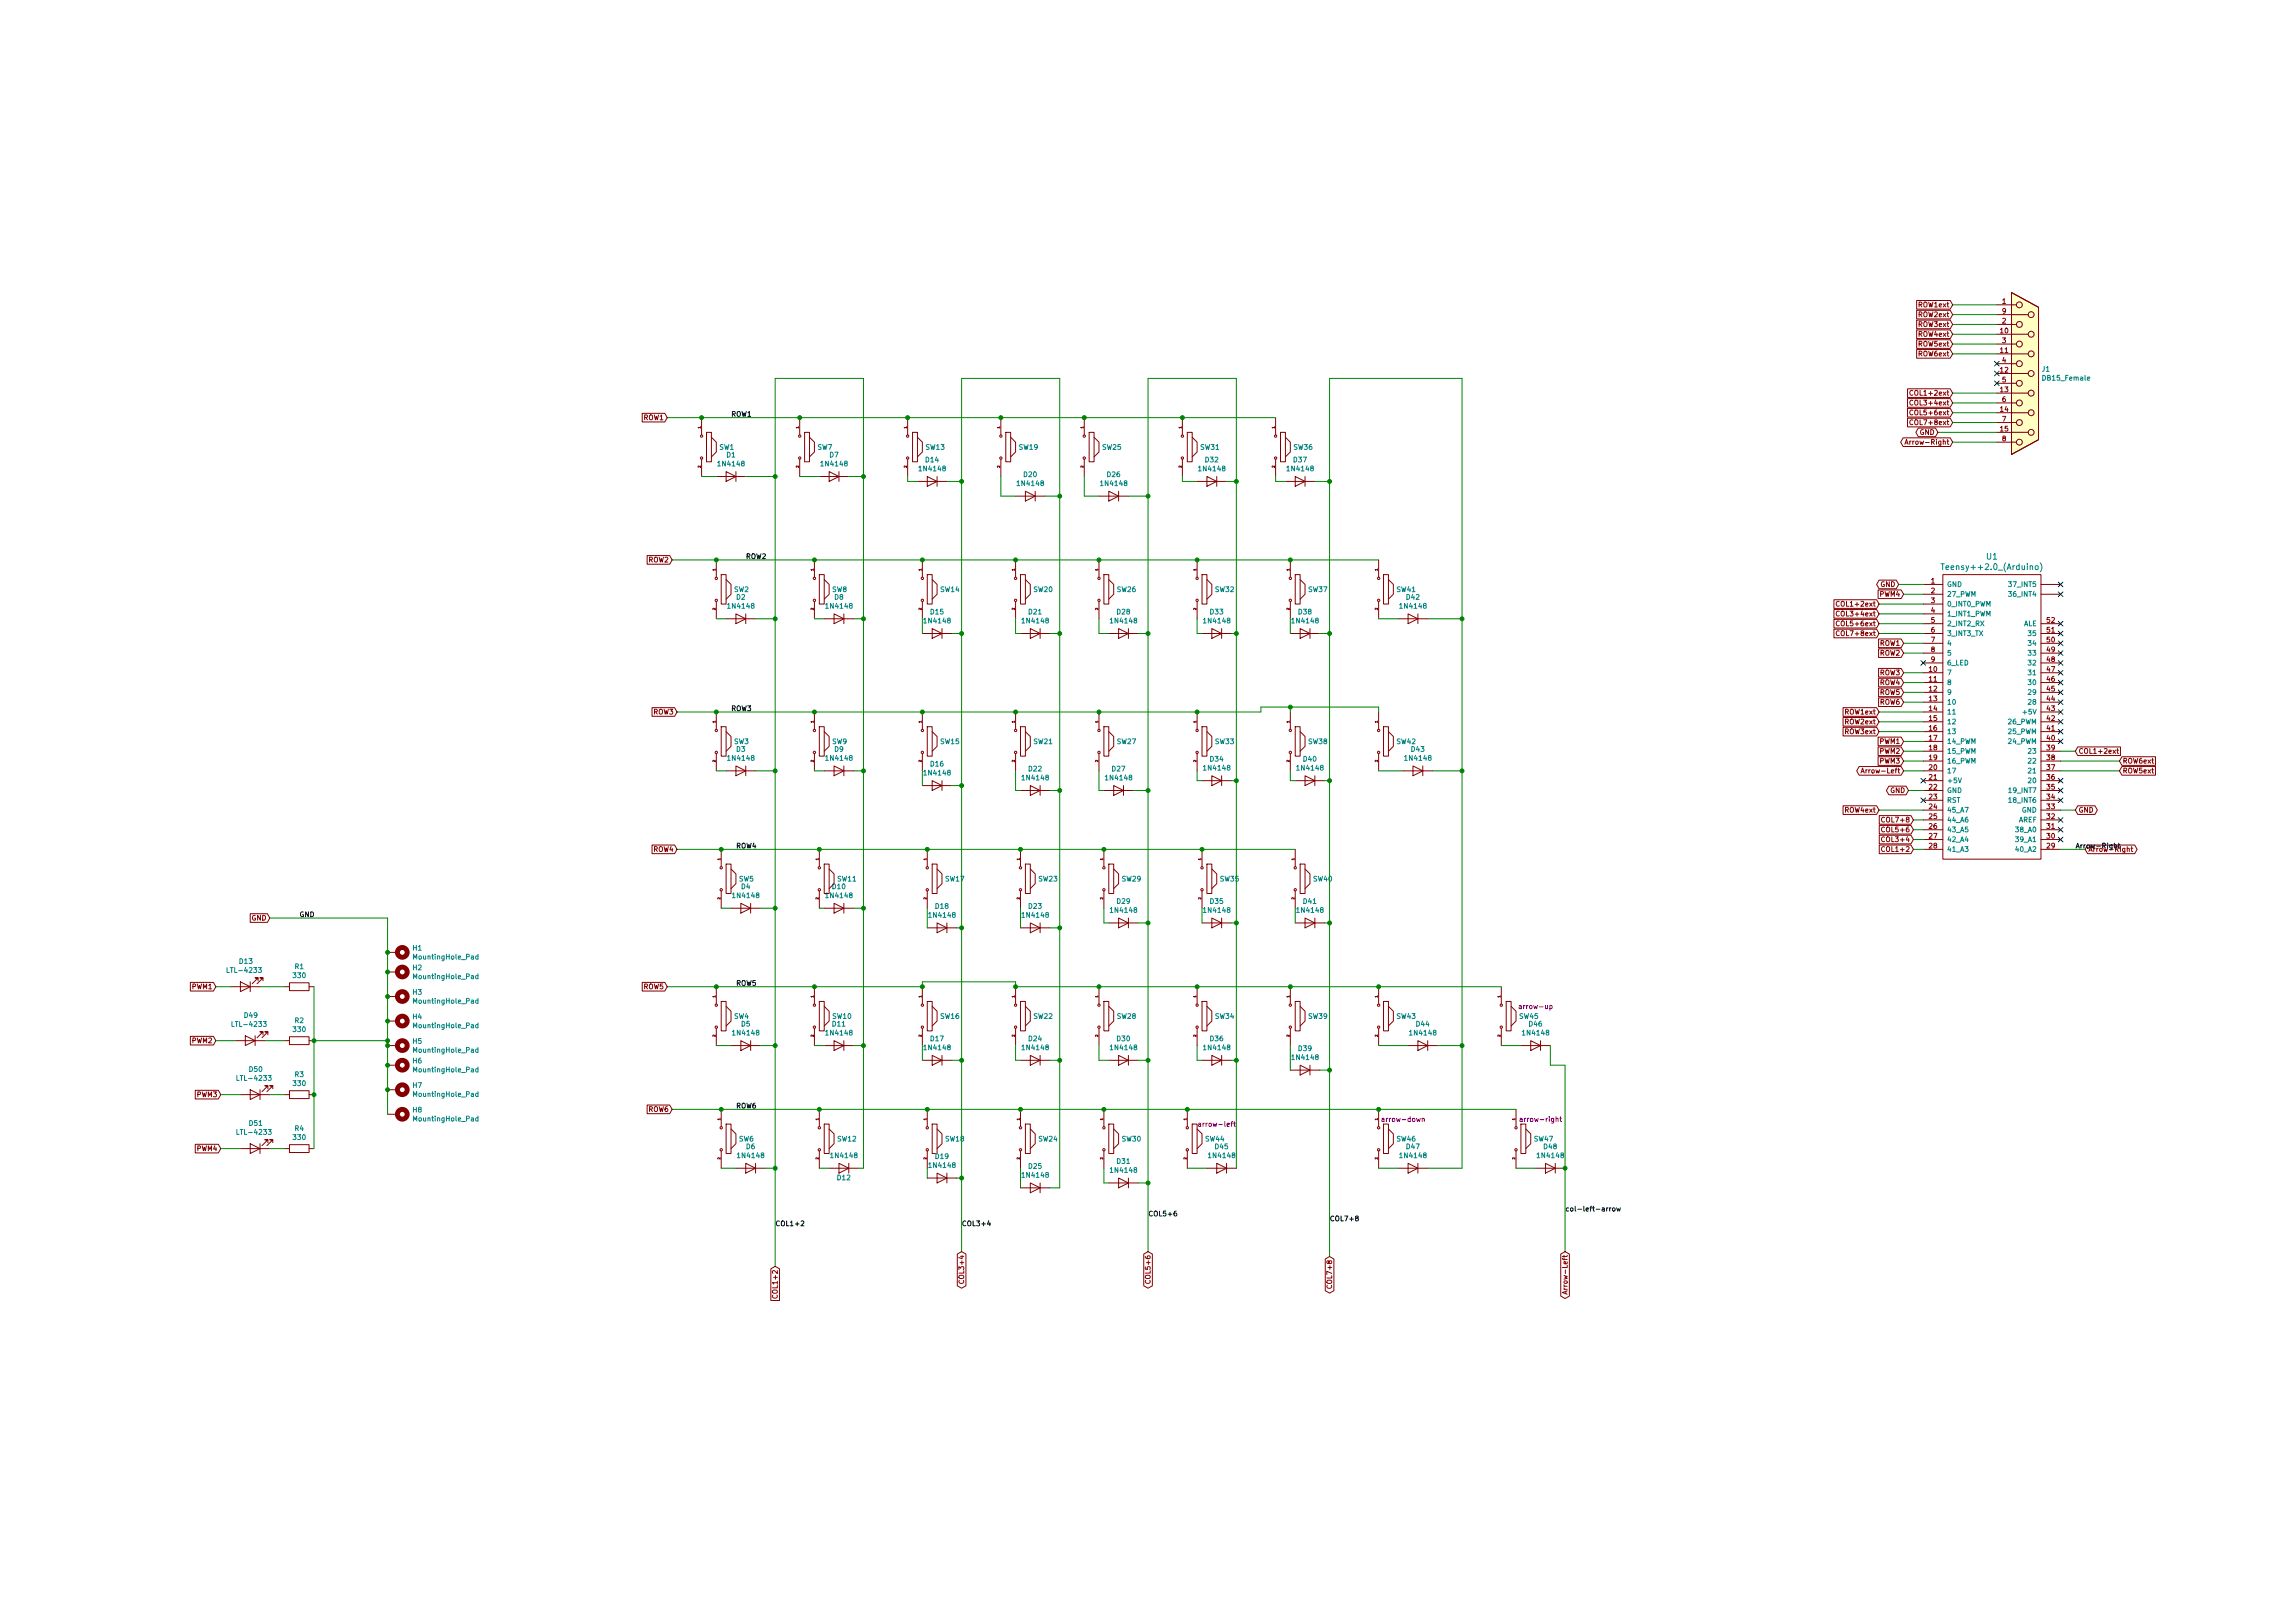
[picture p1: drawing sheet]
<svg xmlns="http://www.w3.org/2000/svg" width="594mm" height="420mm" viewBox="0 0 594 420" stroke-linecap="round" stroke-linejoin="round" font-family="sans-serif">
<defs><g id="words">
<g font-size="2.1" fill="#008484">
<text x="503.9" y="147.5">Teensy++2.0_(Arduino)</text>
<text x="514.3" y="144.8">U1</text>
</g>
<g font-size="1.8" fill="#840000">
<text x="496.8" y="82.1">ROW2ext</text>
<text x="496.8" y="79.5">ROW1ext</text>
<text x="518.3" y="78.7">1</text>
<text x="518.3" y="83.7">2</text>
<text x="518.3" y="81.2">9</text>
<text x="496.8" y="84.6">ROW3ext</text>
<text x="496.8" y="89.7">ROW5ext</text>
<text x="496.8" y="87.2">ROW4ext</text>
<text x="517.8" y="86.3">10</text>
<text x="518.3" y="88.8">3</text>
<text x="496.8" y="92.2">ROW6ext</text>
<text x="517.8" y="91.4">11</text>
<text x="518.3" y="93.9">4</text>
<text x="517.8" y="96.4">12</text>
<text x="517.8" y="101.5">13</text>
<text x="518.3" y="99">5</text>
<text x="495.4" y="102.4">COL1+2ext</text>
<text x="495.4" y="104.9">COL3+4ext</text>
<text x="495.4" y="107.5">COL5+6ext</text>
<text x="517.8" y="106.6">14</text>
<text x="518.3" y="104.1">6</text>
<text x="166.6" y="108.8">ROW1</text>
<text x="495.4" y="110">COL7+8ext</text>
<text x="496.9" y="112.6">GND</text>
<text x="517.8" y="111.7">15</text>
<text x="518.3" y="109.1">7</text>
<text x="494.5" y="115.1">Arrow-Right</text>
<text x="518.3" y="114.2">8</text>
<text x="167.9" y="145.6">ROW2</text>
<text x="486.7" y="154.5">PWM4</text>
<text x="486.8" y="151.9">GND</text>
<text x="499.9" y="151">1</text>
<text x="499.9" y="153.6">2</text>
<text x="476.3" y="159.6">COL3+4ext</text>
<text x="476.3" y="157">COL1+2ext</text>
<text x="499.9" y="156.1">3</text>
<text x="499.9" y="158.7">4</text>
<text x="499.9" y="161.2">5</text>
<text x="529.9" y="161.2">52</text>
<text x="476.3" y="164.6">COL7+8ext</text>
<text x="476.3" y="162.1">COL5+6ext</text>
<text x="486.7" y="167.2">ROW1</text>
<text x="499.9" y="163.7">6</text>
<text x="499.9" y="166.3">7</text>
<text x="529.9" y="166.3">50</text>
<text x="529.9" y="163.7">51</text>
<text x="486.7" y="169.7">ROW2</text>
<text x="499.4" y="173.9">10</text>
<text x="499.9" y="168.8">8</text>
<text x="499.9" y="171.4">9</text>
<text x="529.9" y="173.9">47</text>
<text x="529.9" y="171.4">48</text>
<text x="529.9" y="168.8">49</text>
<text x="486.7" y="177.3">ROW4</text>
<text x="486.7" y="179.9">ROW5</text>
<text x="486.7" y="174.8">ROW3</text>
<text x="499.4" y="176.4">11</text>
<text x="499.4" y="179">12</text>
<text x="529.9" y="179">45</text>
<text x="529.9" y="176.4">46</text>
<text x="169.2" y="185">ROW3</text>
<text x="477.7" y="185">ROW1ext</text>
<text x="486.7" y="182.4">ROW6</text>
<text x="499.4" y="181.5">13</text>
<text x="499.4" y="184.1">14</text>
<text x="529.9" y="184.1">43</text>
<text x="529.9" y="181.5">44</text>
<text x="477.7" y="187.5">ROW2ext</text>
<text x="477.7" y="190">ROW3ext</text>
<text x="499.4" y="186.6">15</text>
<text x="499.4" y="189.1">16</text>
<text x="499.4" y="191.7">17</text>
<text x="529.9" y="191.7">40</text>
<text x="529.9" y="189.1">41</text>
<text x="529.9" y="186.6">42</text>
<text x="486.7" y="192.6">PWM1</text>
<text x="486.7" y="195.1">PWM2</text>
<text x="486.7" y="197.7">PWM3</text>
<text x="499.4" y="194.2">18</text>
<text x="499.4" y="196.8">19</text>
<text x="529.9" y="196.8">38</text>
<text x="529.9" y="194.2">39</text>
<text x="538" y="195.1">COL1+2ext</text>
<text x="549.4" y="197.7">ROW6ext</text>
<text x="483" y="200.2">Arrow-Left</text>
<text x="499.4" y="199.3">20</text>
<text x="499.4" y="201.8">21</text>
<text x="529.9" y="201.8">36</text>
<text x="529.9" y="199.3">37</text>
<text x="549.4" y="200.2">ROW5ext</text>
<text x="489.3" y="205.3">GND</text>
<text x="499.4" y="204.4">22</text>
<text x="499.4" y="206.9">23</text>
<text x="499.4" y="209.5">24</text>
<text x="529.9" y="209.5">33</text>
<text x="529.9" y="206.9">34</text>
<text x="529.9" y="204.4">35</text>
<text x="477.7" y="210.4">ROW4ext</text>
<text x="487.8" y="212.9">COL7+8</text>
<text x="487.8" y="215.4">COL5+6</text>
<text x="499.4" y="212">25</text>
<text x="499.4" y="214.5">26</text>
<text x="529.9" y="214.5">31</text>
<text x="529.9" y="212">32</text>
<text x="538" y="210.4">GND</text>
<text x="169.2" y="220.5">ROW4</text>
<text x="487.8" y="220.5">COL1+2</text>
<text x="487.8" y="218">COL3+4</text>
<text x="499.4" y="217.1">27</text>
<text x="499.4" y="219.6">28</text>
<text x="529.9" y="219.6">29</text>
<text x="529.9" y="217.1">30</text>
<text x="65.1" y="238.3">GND</text>
<text x="49.8" y="256.1">PWM1</text>
<text x="166.6" y="256.1">ROW5</text>
<text x="49.8" y="270">PWM2</text>
<text x="51.1" y="284">PWM3</text>
<text x="167.9" y="287.8">ROW6</text>
<text x="51.1" y="298">PWM4</text>
<text x="201.3" y="335.3" transform="rotate(-90 201.3 335.3)">COL1+2</text>
<text x="249.6" y="331.5" transform="rotate(-90 249.6 331.5)">COL3+4</text>
<text x="297.8" y="331.5" transform="rotate(-90 297.8 331.5)">COL5+6</text>
<text x="344.8" y="332.8" transform="rotate(-90 344.8 332.8)">COL7+8</text>
<text x="405.8" y="333.7" transform="rotate(-90 405.8 333.7)">Arrow-Left</text>
</g>
<g font-size="1.8" fill="#008484">
<text x="528.6" y="96.2">J1</text>
<text x="529.1" y="98.5">DB15_Female</text>
<text x="186.2" y="116.4">SW1</text>
<text x="188.1" y="118.4">D1</text>
<text x="211.6" y="116.4">SW7</text>
<text x="214.8" y="118.4">D7</text>
<text x="239.6" y="119.7">D14</text>
<text x="239.7" y="116.4">SW13</text>
<text x="263.8" y="116.4">SW19</text>
<text x="285.4" y="116.4">SW25</text>
<text x="310.8" y="116.4">SW31</text>
<text x="312" y="119.7">D32</text>
<text x="334.9" y="119.7">D37</text>
<text x="334.9" y="116.4">SW36</text>
<text x="186.1" y="120.7">1N4148</text>
<text x="212.8" y="120.7">1N4148</text>
<text x="238.2" y="122">1N4148</text>
<text x="263.6" y="125.8">1N4148</text>
<text x="265" y="123.5">D20</text>
<text x="285.2" y="125.8">1N4148</text>
<text x="286.6" y="123.5">D26</text>
<text x="310.6" y="122">1N4148</text>
<text x="333.5" y="122">1N4148</text>
<text x="190" y="153.3">SW2</text>
<text x="190.7" y="155.2">D2</text>
<text x="215.4" y="153.3">SW8</text>
<text x="216.1" y="155.2">D8</text>
<text x="243.5" y="153.3">SW14</text>
<text x="267.6" y="153.3">SW20</text>
<text x="289.2" y="153.3">SW26</text>
<text x="314.6" y="153.3">SW32</text>
<text x="338.7" y="153.3">SW37</text>
<text x="361.6" y="153.3">SW41</text>
<text x="364.1" y="155.2">D42</text>
<text x="503.9" y="151.9">GND</text>
<text x="503.9" y="154.5">27_PWM</text>
<text x="520.5" y="154.5">36_INT4</text>
<text x="520.5" y="151.9">37_INT5</text>
<text x="188.7" y="157.5">1N4148</text>
<text x="214.1" y="157.5">1N4148</text>
<text x="239.5" y="161.4">1N4148</text>
<text x="240.9" y="159">D15</text>
<text x="264.9" y="161.4">1N4148</text>
<text x="266.3" y="159">D21</text>
<text x="287.7" y="161.4">1N4148</text>
<text x="289.2" y="159">D28</text>
<text x="311.9" y="161.4">1N4148</text>
<text x="313.3" y="159">D33</text>
<text x="334.7" y="161.4">1N4148</text>
<text x="336.2" y="159">D38</text>
<text x="362.7" y="157.5">1N4148</text>
<text x="503.9" y="157">0_INT0_PWM</text>
<text x="503.9" y="159.6">1_INT1_PWM</text>
<text x="503.9" y="162.1">2_INT2_RX</text>
<text x="503.9" y="164.6">3_INT3_TX</text>
<text x="503.9" y="167.2">4</text>
<text x="523.8" y="162.1">ALE</text>
<text x="525.3" y="167.2">34</text>
<text x="525.3" y="164.6">35</text>
<text x="503.9" y="169.7">5</text>
<text x="503.9" y="172.3">6_LED</text>
<text x="525.3" y="172.3">32</text>
<text x="525.3" y="169.7">33</text>
<text x="503.9" y="174.8">7</text>
<text x="503.9" y="177.3">8</text>
<text x="503.9" y="179.9">9</text>
<text x="525.3" y="179.9">29</text>
<text x="525.3" y="177.3">30</text>
<text x="525.3" y="174.8">31</text>
<text x="503.9" y="182.4">10</text>
<text x="503.9" y="185">11</text>
<text x="524.1" y="185">+5V</text>
<text x="525.3" y="182.4">28</text>
<text x="503.9" y="187.5">12</text>
<text x="503.9" y="190">13</text>
<text x="520" y="190">25_PWM</text>
<text x="520" y="187.5">26_PWM</text>
<text x="188.7" y="196.9">1N4148</text>
<text x="190" y="192.6">SW3</text>
<text x="190.7" y="194.6">D3</text>
<text x="214.1" y="196.9">1N4148</text>
<text x="215.4" y="192.6">SW9</text>
<text x="216.1" y="194.6">D9</text>
<text x="243.5" y="192.6">SW15</text>
<text x="267.6" y="192.6">SW21</text>
<text x="289.2" y="192.6">SW27</text>
<text x="313.3" y="197.1">D34</text>
<text x="314.6" y="192.6">SW33</text>
<text x="337.4" y="197.1">D40</text>
<text x="338.7" y="192.6">SW38</text>
<text x="361.6" y="192.6">SW42</text>
<text x="363.9" y="196.9">1N4148</text>
<text x="365.4" y="194.6">D43</text>
<text x="503.9" y="192.6">14_PWM</text>
<text x="503.9" y="195.1">15_PWM</text>
<text x="503.9" y="197.7">16_PWM</text>
<text x="520" y="192.6">24_PWM</text>
<text x="525.3" y="197.7">22</text>
<text x="525.3" y="195.1">23</text>
<text x="239.5" y="200.7">1N4148</text>
<text x="240.9" y="198.4">D16</text>
<text x="264.9" y="202">1N4148</text>
<text x="266.3" y="199.7">D22</text>
<text x="286.5" y="202">1N4148</text>
<text x="287.9" y="199.7">D27</text>
<text x="311.9" y="199.5">1N4148</text>
<text x="336" y="199.5">1N4148</text>
<text x="503.9" y="200.2">17</text>
<text x="503.9" y="202.7">+5V</text>
<text x="525.3" y="202.7">20</text>
<text x="525.3" y="200.2">21</text>
<text x="503.9" y="205.3">GND</text>
<text x="503.9" y="207.8">RST</text>
<text x="520.5" y="207.8">18_INT6</text>
<text x="520.5" y="205.3">19_INT7</text>
<text x="503.9" y="210.4">45_A7</text>
<text x="503.9" y="212.9">44_A6</text>
<text x="503.9" y="215.4">43_A5</text>
<text x="522.1" y="215.4">38_A0</text>
<text x="522.5" y="212.9">AREF</text>
<text x="523.4" y="210.4">GND</text>
<text x="503.9" y="218">42_A4</text>
<text x="503.9" y="220.5">41_A3</text>
<text x="522.1" y="220.5">40_A2</text>
<text x="522.1" y="218">39_A1</text>
<text x="189.9" y="232.5">1N4148</text>
<text x="191.3" y="228.2">SW5</text>
<text x="191.9" y="230.2">D4</text>
<text x="214.1" y="232.5">1N4148</text>
<text x="215.5" y="230.2">D10</text>
<text x="216.8" y="228.2">SW11</text>
<text x="244.8" y="228.2">SW17</text>
<text x="268.9" y="228.2">SW23</text>
<text x="289.2" y="234">D29</text>
<text x="290.5" y="228.2">SW29</text>
<text x="313.3" y="234">D35</text>
<text x="315.9" y="228.2">SW35</text>
<text x="337.4" y="234">D41</text>
<text x="340" y="228.2">SW40</text>
<text x="240.7" y="237.6">1N4148</text>
<text x="242.2" y="235.2">D18</text>
<text x="264.9" y="237.6">1N4148</text>
<text x="266.3" y="235.2">D23</text>
<text x="287.7" y="236.3">1N4148</text>
<text x="311.9" y="236.3">1N4148</text>
<text x="336" y="236.3">1N4148</text>
<text x="59.6" y="251.8">LTL-4233</text>
<text x="62" y="249.5">D13</text>
<text x="76.4" y="250.9">R1</text>
<text x="106.9" y="246.1">H1</text>
<text x="106.9" y="251.1">H2</text>
<text x="107.4" y="248.4">MountingHole_Pad</text>
<text x="76" y="253.2">330</text>
<text x="106.9" y="257.5">H3</text>
<text x="107.4" y="253.5">MountingHole_Pad</text>
<text x="63.3" y="263.5">D49</text>
<text x="106.9" y="263.8">H4</text>
<text x="107.4" y="259.8">MountingHole_Pad</text>
<text x="190" y="263.7">SW4</text>
<text x="215.5" y="263.7">SW10</text>
<text x="243.5" y="263.7">SW16</text>
<text x="267.6" y="263.7">SW22</text>
<text x="289.2" y="263.7">SW28</text>
<text x="314.6" y="263.7">SW34</text>
<text x="338.7" y="263.7">SW39</text>
<text x="361.6" y="263.7">SW43</text>
<text x="393.3" y="263.7">SW45</text>
<text x="60.8" y="265.8">LTL-4233</text>
<text x="76" y="267.1">330</text>
<text x="76.4" y="264.8">R2</text>
<text x="107.4" y="266.2">MountingHole_Pad</text>
<text x="189.9" y="268">1N4148</text>
<text x="191.9" y="265.7">D5</text>
<text x="214.1" y="268">1N4148</text>
<text x="215.5" y="265.7">D11</text>
<text x="240.9" y="269.5">D17</text>
<text x="266.3" y="269.5">D24</text>
<text x="289.2" y="269.5">D30</text>
<text x="313.3" y="269.5">D36</text>
<text x="365.2" y="268">1N4148</text>
<text x="366.6" y="265.7">D44</text>
<text x="394.4" y="268">1N4148</text>
<text x="395.9" y="265.7">D46</text>
<text x="106.9" y="270.2">H5</text>
<text x="106.9" y="275.3">H6</text>
<text x="107.4" y="272.5">MountingHole_Pad</text>
<text x="239.5" y="271.8">1N4148</text>
<text x="264.9" y="271.8">1N4148</text>
<text x="287.7" y="271.8">1N4148</text>
<text x="311.9" y="271.8">1N4148</text>
<text x="334.7" y="274.4">1N4148</text>
<text x="336.2" y="272.1">D39</text>
<text x="62.1" y="279.8">LTL-4233</text>
<text x="64.6" y="277.5">D50</text>
<text x="76" y="281.1">330</text>
<text x="76.4" y="278.8">R3</text>
<text x="106.9" y="281.6">H7</text>
<text x="107.4" y="277.6">MountingHole_Pad</text>
<text x="106.9" y="288">H8</text>
<text x="107.4" y="283.9">MountingHole_Pad</text>
<text x="62.1" y="293.7">LTL-4233</text>
<text x="64.6" y="291.4">D51</text>
<text x="76.4" y="292.8">R4</text>
<text x="107.4" y="290.3">MountingHole_Pad</text>
<text x="76" y="295.1">330</text>
<text x="191.2" y="299.8">1N4148</text>
<text x="191.3" y="295.5">SW6</text>
<text x="193.2" y="297.5">D6</text>
<text x="215.3" y="299.8">1N4148</text>
<text x="216.8" y="295.5">SW12</text>
<text x="244.8" y="295.5">SW18</text>
<text x="268.9" y="295.5">SW24</text>
<text x="290.5" y="295.5">SW30</text>
<text x="312.1" y="295.5">SW44</text>
<text x="313.1" y="299.8">1N4148</text>
<text x="314.6" y="297.5">D45</text>
<text x="361.6" y="295.5">SW46</text>
<text x="362.7" y="299.8">1N4148</text>
<text x="364.1" y="297.5">D47</text>
<text x="397.2" y="295.5">SW47</text>
<text x="398.2" y="299.8">1N4148</text>
<text x="399.7" y="297.5">D48</text>
<text x="216.8" y="305.5">D12</text>
<text x="240.7" y="302.3">1N4148</text>
<text x="242.2" y="300">D19</text>
<text x="264.9" y="304.9">1N4148</text>
<text x="266.3" y="302.6">D25</text>
<text x="287.7" y="303.6">1N4148</text>
<text x="289.2" y="301.3">D31</text>
</g>
<g font-size="1.8">
<text x="189.2" y="107.9">ROW1</text>
<text x="193" y="144.7">ROW2</text>
<text x="189.2" y="184.1">ROW3</text>
<text x="190.5" y="219.6">ROW4</text>
<text x="537.2" y="219.6">Arrow-Right</text>
<text x="540.5" y="220.5">Arrow-Right</text>
<text x="77.5" y="237.4">GND</text>
<text x="190.5" y="255.2">ROW5</text>
<text x="190.5" y="286.9">ROW6</text>
<text x="200.7" y="317.4">COL1+2</text>
<text x="248.9" y="317.4">COL3+4</text>
<text x="297.2" y="314.9">COL5+6</text>
<text x="344.2" y="316.1">COL7+8</text>
<text x="405.1" y="313.6">col-left-arrow</text>
</g>
<g font-size="1.8" fill="#840084">
<text x="393.7" y="261.2">arrow-up</text>
<text x="310.9" y="291.7">arrow-left</text>
<text x="358.2" y="290.4">arrow-down</text>
<text x="394.1" y="290.4">arrow-right</text>
</g>
<g font-size=".9" fill="#840000">
<text x="181.4" y="110.9" transform="rotate(-90 181.4 110.9)">1</text>
<text x="206.8" y="110.9" transform="rotate(-90 206.8 110.9)">1</text>
<text x="234.7" y="110.9" transform="rotate(-90 234.7 110.9)">1</text>
<text x="258.9" y="110.9" transform="rotate(-90 258.9 110.9)">1</text>
<text x="280.4" y="110.9" transform="rotate(-90 280.4 110.9)">1</text>
<text x="305.8" y="110.9" transform="rotate(-90 305.8 110.9)">1</text>
<text x="330" y="110.9" transform="rotate(-90 330 110.9)">1</text>
<text x="181.4" y="121" transform="rotate(-90 181.4 121)">2</text>
<text x="206.8" y="121" transform="rotate(-90 206.8 121)">2</text>
<text x="234.7" y="121" transform="rotate(-90 234.7 121)">2</text>
<text x="258.9" y="121" transform="rotate(-90 258.9 121)">2</text>
<text x="280.4" y="121" transform="rotate(-90 280.4 121)">2</text>
<text x="305.8" y="121" transform="rotate(-90 305.8 121)">2</text>
<text x="330" y="121" transform="rotate(-90 330 121)">2</text>
<text x="185.2" y="147.7" transform="rotate(-90 185.2 147.7)">1</text>
<text x="210.6" y="147.7" transform="rotate(-90 210.6 147.7)">1</text>
<text x="238.5" y="147.7" transform="rotate(-90 238.5 147.7)">1</text>
<text x="262.7" y="147.7" transform="rotate(-90 262.7 147.7)">1</text>
<text x="284.3" y="147.7" transform="rotate(-90 284.3 147.7)">1</text>
<text x="309.7" y="147.7" transform="rotate(-90 309.7 147.7)">1</text>
<text x="333.8" y="147.7" transform="rotate(-90 333.8 147.7)">1</text>
<text x="356.6" y="147.7" transform="rotate(-90 356.6 147.7)">1</text>
<text x="185.2" y="157.9" transform="rotate(-90 185.2 157.9)">2</text>
<text x="210.6" y="157.9" transform="rotate(-90 210.6 157.9)">2</text>
<text x="238.5" y="157.9" transform="rotate(-90 238.5 157.9)">2</text>
<text x="262.7" y="157.9" transform="rotate(-90 262.7 157.9)">2</text>
<text x="284.3" y="157.9" transform="rotate(-90 284.3 157.9)">2</text>
<text x="309.7" y="157.9" transform="rotate(-90 309.7 157.9)">2</text>
<text x="333.8" y="157.9" transform="rotate(-90 333.8 157.9)">2</text>
<text x="356.6" y="157.9" transform="rotate(-90 356.6 157.9)">2</text>
<text x="185.2" y="187.1" transform="rotate(-90 185.2 187.1)">1</text>
<text x="210.6" y="187.1" transform="rotate(-90 210.6 187.1)">1</text>
<text x="238.5" y="187.1" transform="rotate(-90 238.5 187.1)">1</text>
<text x="262.7" y="187.1" transform="rotate(-90 262.7 187.1)">1</text>
<text x="284.3" y="187.1" transform="rotate(-90 284.3 187.1)">1</text>
<text x="309.7" y="187.1" transform="rotate(-90 309.7 187.1)">1</text>
<text x="333.8" y="187.1" transform="rotate(-90 333.8 187.1)">1</text>
<text x="356.6" y="187.1" transform="rotate(-90 356.6 187.1)">1</text>
<text x="185.2" y="197.2" transform="rotate(-90 185.2 197.2)">2</text>
<text x="210.6" y="197.2" transform="rotate(-90 210.6 197.2)">2</text>
<text x="238.5" y="197.2" transform="rotate(-90 238.5 197.2)">2</text>
<text x="262.7" y="197.2" transform="rotate(-90 262.7 197.2)">2</text>
<text x="284.3" y="197.2" transform="rotate(-90 284.3 197.2)">2</text>
<text x="309.7" y="197.2" transform="rotate(-90 309.7 197.2)">2</text>
<text x="333.8" y="197.2" transform="rotate(-90 333.8 197.2)">2</text>
<text x="356.6" y="197.2" transform="rotate(-90 356.6 197.2)">2</text>
<text x="186.5" y="222.6" transform="rotate(-90 186.5 222.6)">1</text>
<text x="211.9" y="222.6" transform="rotate(-90 211.9 222.6)">1</text>
<text x="239.8" y="222.6" transform="rotate(-90 239.8 222.6)">1</text>
<text x="263.9" y="222.6" transform="rotate(-90 263.9 222.6)">1</text>
<text x="285.5" y="222.6" transform="rotate(-90 285.5 222.6)">1</text>
<text x="310.9" y="222.6" transform="rotate(-90 310.9 222.6)">1</text>
<text x="335.1" y="222.6" transform="rotate(-90 335.1 222.6)">1</text>
<text x="186.5" y="232.8" transform="rotate(-90 186.5 232.8)">2</text>
<text x="211.9" y="232.8" transform="rotate(-90 211.9 232.8)">2</text>
<text x="239.8" y="232.8" transform="rotate(-90 239.8 232.8)">2</text>
<text x="263.9" y="232.8" transform="rotate(-90 263.9 232.8)">2</text>
<text x="285.5" y="232.8" transform="rotate(-90 285.5 232.8)">2</text>
<text x="310.9" y="232.8" transform="rotate(-90 310.9 232.8)">2</text>
<text x="335.1" y="232.8" transform="rotate(-90 335.1 232.8)">2</text>
<text x="185.2" y="258.2" transform="rotate(-90 185.2 258.2)">1</text>
<text x="210.6" y="258.2" transform="rotate(-90 210.6 258.2)">1</text>
<text x="238.5" y="258.2" transform="rotate(-90 238.5 258.2)">1</text>
<text x="262.7" y="258.2" transform="rotate(-90 262.7 258.2)">1</text>
<text x="284.3" y="258.2" transform="rotate(-90 284.3 258.2)">1</text>
<text x="309.7" y="258.2" transform="rotate(-90 309.7 258.2)">1</text>
<text x="333.8" y="258.2" transform="rotate(-90 333.8 258.2)">1</text>
<text x="356.6" y="258.2" transform="rotate(-90 356.6 258.2)">1</text>
<text x="388.4" y="258.2" transform="rotate(-90 388.4 258.2)">1</text>
<text x="185.2" y="268.4" transform="rotate(-90 185.2 268.4)">2</text>
<text x="210.6" y="268.4" transform="rotate(-90 210.6 268.4)">2</text>
<text x="238.5" y="268.4" transform="rotate(-90 238.5 268.4)">2</text>
<text x="262.7" y="268.4" transform="rotate(-90 262.7 268.4)">2</text>
<text x="284.3" y="268.4" transform="rotate(-90 284.3 268.4)">2</text>
<text x="309.7" y="268.4" transform="rotate(-90 309.7 268.4)">2</text>
<text x="333.8" y="268.4" transform="rotate(-90 333.8 268.4)">2</text>
<text x="356.6" y="268.4" transform="rotate(-90 356.6 268.4)">2</text>
<text x="388.4" y="268.4" transform="rotate(-90 388.4 268.4)">2</text>
<text x="186.5" y="290" transform="rotate(-90 186.5 290)">1</text>
<text x="211.9" y="290" transform="rotate(-90 211.9 290)">1</text>
<text x="239.8" y="290" transform="rotate(-90 239.8 290)">1</text>
<text x="263.9" y="290" transform="rotate(-90 263.9 290)">1</text>
<text x="285.5" y="290" transform="rotate(-90 285.5 290)">1</text>
<text x="307.1" y="290" transform="rotate(-90 307.1 290)">1</text>
<text x="356.6" y="290" transform="rotate(-90 356.6 290)">1</text>
<text x="392.2" y="290" transform="rotate(-90 392.2 290)">1</text>
<text x="186.5" y="300.1" transform="rotate(-90 186.5 300.1)">2</text>
<text x="211.9" y="300.1" transform="rotate(-90 211.9 300.1)">2</text>
<text x="239.8" y="300.1" transform="rotate(-90 239.8 300.1)">2</text>
<text x="263.9" y="300.1" transform="rotate(-90 263.9 300.1)">2</text>
<text x="285.5" y="300.1" transform="rotate(-90 285.5 300.1)">2</text>
<text x="307.1" y="300.1" transform="rotate(-90 307.1 300.1)">2</text>
<text x="356.6" y="300.1" transform="rotate(-90 356.6 300.1)">2</text>
<text x="392.2" y="300.1" transform="rotate(-90 392.2 300.1)">2</text>
</g>
</g></defs>
<g fill="none" stroke="#840000" stroke-width=".26">
<path d="M496.1 77.8h8.7l.7 1.1-.7 1.1h-8.7zM516.9 78.9h5.1M520.7 75.7l7 3.8v34.3l-7 3.8zM496.1 80.3h8.7l.7 1.1-.7 1.2h-8.7zM496.1 82.9h8.7l.7 1.1-.7 1.1h-8.7zM496.1 90.5h8.7l.7 1.1-.7 1.1h-8.7zM496.1 88h8.7l.7 1.1-.7 1.1h-8.7zM496.1 85.4h8.7l.7 1.1-.7 1.1h-8.7zM516.9 99.2h5.1M516.9 96.7h8.1M516.9 94.1h5.1M516.9 91.6h8.1"/>
<path d="M516.9 89.1h5.1M516.9 86.5h8.1M516.9 84h5.1M516.9 81.4h8.1M166.2 107h5.9l.6 1.1-.6 1.1h-5.9zM181.6 108.1v4.5M181.6 118.9v4.5M182.9 111.9h1.2v7.6h-1.2zM184.1 113.2l1.3 1.3v2.5l-1.3 1.3M207 108.1v4.5M207 118.9v4.5M208.3 111.9h1.2v7.6h-1.2z"/>
<path d="M209.5 113.2l1.3 1.3v2.5l-1.3 1.3M234.9 108.1v4.5M234.9 118.9v4.5M236.2 111.9h1.3v7.6h-1.3zM237.5 113.2l1.3 1.3v2.5l-1.3 1.3M259.1 108.1v4.5M259.1 118.9v4.5M260.3 111.9h1.3v7.6h-1.3zM261.6 113.2l1.3 1.3v2.5l-1.3 1.3M280.7 108.1v4.5M280.7 118.9v4.5M281.9 111.9h1.3v7.6h-1.3z"/>
<path d="M283.2 113.2l1.3 1.3v2.5l-1.3 1.3M306.1 108.1v4.5M306.1 118.9v4.5M307.3 111.9h1.3v7.6h-1.3zM308.6 113.2l1.3 1.3v2.5l-1.3 1.3M330.2 108.1v4.5M330.2 118.9v4.5M331.5 111.9h1.2v7.6h-1.2zM332.7 113.2l1.3 1.3v2.5l-1.3 1.3M492.6 113.4h12.2l.7 1.1-.7 1.1h-12.2l-.6-1.1zM493.1 115l.4-1.2 .4 1.2M493.2 114.7h.6"/>
<path d="M493.8 100.7h11l.7 1.1-.7 1.1h-11zM493.8 103.2h11l.7 1.1-.7 1.1h-11zM493.8 105.7h11l.7 1.1-.7 1.2h-11zM493.8 108.3h11l.7 1.1-.7 1.1h-11zM495.1 101.2a.56 .56 0 0 0-.7 .5 .56 .56 0 0 0 .7 .5M495.1 103.7a.56 .56 0 0 0-.7 .5 .56 .56 0 0 0 .7 .5M495.1 106.3a.56 .56 0 0 0-.7 .5 .56 .56 0 0 0 .7 .5M495.1 108.8a.56 .56 0 0 0-.7 .5 .56 .56 0 0 0 .7 .5M496.6 110.8h4.4l.6 1.1-.6 1.1h-4.4l-.7-1.1zM504 114.2h.5M504.2 113.8v1.1l.3 .1M516.9 114.5h5.1"/>
<path d="M516.9 111.9h8.1M516.9 109.4h5.1M516.9 106.8h8.1M516.9 104.3h5.1M516.9 101.8h8.1M185.4 123.4h7.6M188 122.1l2.5 1.3-2.5 1.2zM190.5 122.1v2.5M212.1 123.4h7.6M214.6 122.1l2.6 1.3-2.6 1.2zM217.2 122.1v2.5M237.5 124.6h7.6"/>
<path d="M240 123.4l2.6 1.2-2.6 1.3zM242.6 123.4v2.5M262.9 128.4h7.6M265.4 127.2l2.6 1.2-2.6 1.3zM268 127.2v2.5M284.5 128.4h7.6M287 127.2l2.6 1.2-2.6 1.3zM289.6 127.2v2.5M309.9 124.6h7.6M312.4 123.4l2.6 1.2-2.6 1.3zM315 123.4v2.5M332.7 124.6h7.7"/>
<path d="M335.3 123.4l2.5 1.2-2.5 1.3zM337.8 123.4v2.5M167.5 143.8h5.9l.6 1.1-.6 1.2h-5.9zM185.4 144.9v4.5M185.4 155.7v4.5M186.7 148.8h1.3v7.6h-1.3zM188 150l1.2 1.3v2.5l-1.2 1.3M190.5 158.9l2.5 1.3-2.5 1.3zM193 158.9v2.6M210.8 144.9v4.5M210.8 155.7v4.5M212.1 148.8h1.3v7.6h-1.3z"/>
<path d="M213.4 150l1.2 1.3v2.5l-1.2 1.3M215.9 158.9l2.5 1.3-2.5 1.3zM218.4 158.9v2.6M238.8 144.9v4.5M238.8 155.7v4.5M240 148.8h1.3v7.6h-1.3zM241.3 150l1.3 1.3v2.5l-1.3 1.3M262.9 144.9v4.5M262.9 155.7v4.5M264.2 148.8h1.2v7.6h-1.2zM265.4 150l1.3 1.3v2.5l-1.3 1.3M284.5 144.9v4.5"/>
<path d="M284.5 155.7v4.5M285.7 148.8h1.3v7.6h-1.3zM287 150l1.3 1.3v2.5l-1.3 1.3M309.9 144.9v4.5M309.9 155.7v4.5M311.1 148.8h1.3v7.6h-1.3zM312.4 150l1.3 1.3v2.5l-1.3 1.3M334 144.9v4.5M334 155.7v4.5M335.3 148.8h1.2v7.6h-1.2zM336.5 150l1.3 1.3v2.5l-1.3 1.3M356.9 144.9v4.5"/>
<path d="M356.9 155.7v4.5M358.1 148.8h1.3v7.6h-1.3zM359.4 150l1.3 1.3v2.5l-1.3 1.3M364.5 158.9l2.5 1.3-2.5 1.3zM367 158.9v2.6M474.7 157.8h11.1l.6 1.1-.6 1.1h-11.1zM474.7 155.3h11.1l.6 1.1-.6 1.1h-11.1zM476.1 158.3a.56 .56 0 0 0-.8 .5 .56 .56 0 0 0 .8 .6M476.1 155.8a.56 .56 0 0 0-.8 .5 .56 .56 0 0 0 .8 .5M486.2 152.7h5.9l.7 1.1-.7 1.2h-5.9zM486.4 150.2h4.5l.6 1.1-.6 1.1h-4.5l-.6-1.1zM497.8 151.3h5.1"/>
<path d="M497.8 153.8h5.1M497.8 156.4h5.1M497.8 158.9h5.1M502.9 148.8h25.4v73.6h-25.4zM528.3 151.3h5.1M528.3 153.8h5.1M188 160.2h7.6M213.4 160.2h7.6M238.8 164h7.6M241.3 162.7l2.5 1.3-2.5 1.3zM243.8 162.7v2.6M264.2 164h7.6"/>
<path d="M266.7 162.7l2.5 1.3-2.5 1.3zM269.2 162.7v2.6M287 164h7.6M289.6 162.7l2.5 1.3-2.5 1.3zM292.1 162.7v2.6M311.1 164h7.7M313.7 162.7l2.5 1.3-2.5 1.3zM316.2 162.7v2.6M334 164h7.6M336.5 162.7l2.6 1.3-2.6 1.3zM339.1 162.7v2.6M361.9 160.2h7.7"/>
<path d="M474.7 162.9h11.1l.6 1.1-.6 1.1h-11.1zM474.7 160.3h11.1l.6 1.2-.6 1.1h-11.1zM476.1 163.4a.56 .56 0 0 0-.8 .5 .56 .56 0 0 0 .8 .5M476.1 160.9a.56 .56 0 0 0-.8 .5 .56 .56 0 0 0 .8 .5M486.3 175.6h5.8l.7 1.1-.7 1.1h-5.8zM486.3 178.1h5.8l.7 1.1-.7 1.2h-5.8zM486.3 165.4h5.8l.7 1.1-.7 1.2h-5.8zM486.3 173h5.8l.7 1.2-.7 1.1h-5.8zM486.3 168h5.8l.7 1.1-.7 1.1h-5.8zM497.8 164h5.1M497.8 174.2h5.1M497.8 176.7h5.1"/>
<path d="M497.8 179.2h5.1M497.8 171.6h5.1M497.8 169.1h5.1M497.8 161.5h5.1M497.8 166.5h5.1M528.3 164h5.1M528.3 174.2h5.1M528.3 176.7h5.1M528.3 179.2h5.1M528.3 171.6h5.1M528.3 169.1h5.1M528.3 161.5h5.1"/>
<path d="M528.3 166.5h5.1M168.8 183.2h5.8l.7 1.1-.7 1.1h-5.8zM185.4 184.3v4.5M185.4 195.1v4.5M186.7 188.1h1.3v7.6h-1.3zM188 189.4l1.2 1.3v2.5l-1.2 1.3M188 199.6h7.6M190.5 198.3l2.5 1.3-2.5 1.2zM193 198.3v2.5M210.8 184.3v4.5M210.8 195.1v4.5M212.1 188.1h1.3v7.6h-1.3z"/>
<path d="M213.4 189.4l1.2 1.3v2.5l-1.2 1.3M213.4 199.6h7.6M215.9 198.3l2.5 1.3-2.5 1.2zM218.4 198.3v2.5M238.8 184.3v4.5M238.8 195.1v4.5M240 188.1h1.3v7.6h-1.3zM241.3 189.4l1.3 1.3v2.5l-1.3 1.3M262.9 184.3v4.5M262.9 195.1v4.5M264.2 188.1h1.2v7.6h-1.2zM265.4 189.4l1.3 1.3v2.5l-1.3 1.3"/>
<path d="M284.5 184.3v4.5M284.5 195.1v4.5M285.7 188.1h1.3v7.6h-1.3zM287 189.4l1.3 1.3v2.5l-1.3 1.3M309.9 184.3v4.5M309.9 195.1v4.5M311.1 188.1h1.3v7.6h-1.3zM312.4 189.4l1.3 1.3v2.5l-1.3 1.3M334 184.3v4.5M334 195.1v4.5M335.3 188.1h1.2v7.6h-1.2zM336.5 189.4l1.3 1.3v2.5l-1.3 1.3"/>
<path d="M356.9 184.3v4.5M356.9 195.1v4.5M358.1 188.1h1.3v7.6h-1.3zM359.4 189.4l1.3 1.3v2.5l-1.3 1.3M363.2 199.6h7.6M365.8 198.3l2.5 1.3-2.5 1.2zM368.3 198.3v2.5M477.1 183.2h8.7l.6 1.1-.6 1.1h-8.7zM477.1 185.7h8.7l.6 1.2-.6 1.1h-8.7zM477.1 188.3h8.7l.6 1.1-.6 1.1h-8.7zM481.3 198.4h10.8l.7 1.2-.7 1.1h-10.8l-.7-1.1zM481.8 199.8h.6"/>
<path d="M486.2 190.8h5.9l.7 1.1-.7 1.2h-5.9zM486.2 193.4h5.9l.7 1.1-.7 1.1h-5.9zM486.2 195.9h5.9l.7 1.1-.7 1.1h-5.9zM486.3 180.7h5.8l.7 1.1-.7 1.1h-5.8zM497.8 199.6h5.1M497.8 181.8h5.1M497.8 184.3h5.1M497.8 186.9h5.1M497.8 189.4h5.1M497.8 191.9h5.1M497.8 194.5h5.1M497.8 197h5.1"/>
<path d="M528.3 199.6h5.1M528.3 181.8h5.1M528.3 184.3h5.1M528.3 186.9h5.1M528.3 189.4h5.1M528.3 191.9h5.1M528.3 194.5h5.1M528.3 197h5.1M537.8 193.4h11.1v2.2h-11.1l-.6-1.1zM547 194.2l.6 .8M547.6 194.2l-.6 .8M547.9 194.2h.5"/>
<path d="M548.1 193.8v1.1l.3 .1M549.3 195.9h8.7v2.2h-8.7l-.7-1.1zM549.3 198.4h8.7v2.3h-8.7l-.7-1.1zM168.8 218.8h5.8l.7 1.1-.7 1.1h-5.8zM186.7 219.9v4.4M212.1 219.9v4.4M238.8 203.4h7.6M240 219.9v4.4M241.3 202.1l2.5 1.3-2.5 1.2zM243.8 202.1v2.5M264.2 219.9v4.4M264.2 204.6h7.6"/>
<path d="M266.7 203.4l2.5 1.2-2.5 1.3zM269.2 203.4v2.5M285.7 219.9v4.4M285.7 204.6h7.7M288.3 203.4l2.5 1.2-2.5 1.3zM290.8 203.4v2.5M311.1 219.9v4.4M311.1 202.1h7.7M313.7 200.8l2.5 1.3-2.5 1.3zM316.2 200.8v2.6M335.3 219.9v4.4M335.3 202.1h7.6"/>
<path d="M337.8 200.8l2.6 1.3-2.6 1.3zM340.4 200.8v2.6M477.1 208.6h8.7l.6 1.1-.6 1.1h-8.7zM481.7 200.1l.4-1.3 .5 1.3M486.5 218.8h8.2l.6 1.1-.6 1.1h-8.2zM486.5 211.1h8.2l.6 1.2-.6 1.1h-8.2zM486.5 213.7h8.2l.6 1.1-.6 1.1h-8.2zM486.5 216.2h8.2l.6 1.1-.6 1.2h-8.2zM487.8 219.3a.56 .56 0 0 0-.8 .5 .56 .56 0 0 0 .8 .5M487.8 211.7a.56 .56 0 0 0-.8 .5 .56 .56 0 0 0 .8 .5M487.8 214.2a.56 .56 0 0 0-.8 .5 .56 .56 0 0 0 .8 .5M487.8 216.8a.56 .56 0 0 0-.8 .5 .56 .56 0 0 0 .8 .5"/>
<path d="M488.9 203.5h4.5l.6 1.1-.6 1.2h-4.5l-.6-1.2zM497.8 204.6h5.1M497.8 202.1h5.1M497.8 207.2h5.1M497.8 209.7h5.1M497.8 212.3h5.1M497.8 214.8h5.1M497.8 217.3h5.1M497.8 219.9h5.1M528.3 204.6h5.1M528.3 202.1h5.1M528.3 207.2h5.1"/>
<path d="M528.3 209.7h5.1M528.3 212.3h5.1M528.3 214.8h5.1M528.3 217.3h5.1M528.3 219.9h5.1M537.8 208.6h4.5l.6 1.1-.6 1.1h-4.5l-.6-1.1zM540.4 218.8h12.2l.6 1.1-.6 1.1h-12.2l-.7-1.1zM550.6 219.7h.5l.1 .7M550.6 219.2v1.2M551.6 219.6h.5M551.8 219.2v1.1l.3 .1M64.8 236.5h4.4l.6 1.2-.6 1.1h-4.4z"/>
<path d="M186.7 230.6v4.5M188 223.7h1.2v7.6h-1.2zM189.2 225l1.3 1.2v2.6l-1.3 1.2M189.2 235.1h7.6M191.8 233.8l2.5 1.3-2.5 1.3zM194.3 233.8v2.6M212.1 230.6v4.5M213.4 223.7h1.2v7.6h-1.2zM213.4 235.1h7.6M214.6 225l1.3 1.2v2.6l-1.3 1.2M215.9 233.8l2.5 1.3-2.5 1.3zM218.4 233.8v2.6"/>
<path d="M240 230.6v4.5M241.3 223.7h1.3v7.6h-1.3zM242.6 225l1.2 1.2v2.6l-1.2 1.2M242.6 238.9l2.5 1.3-2.5 1.3zM245.1 238.9v2.6M264.2 230.6v4.5M265.4 223.7h1.3v7.6h-1.3zM266.7 225l1.3 1.2v2.6l-1.3 1.2M266.7 238.9l2.5 1.3-2.5 1.3zM269.2 238.9v2.6M285.7 230.6v4.5M287 223.7h1.3v7.6h-1.3z"/>
<path d="M287 238.9h7.6M288.3 225l1.3 1.2v2.6l-1.3 1.2M289.6 237.7l2.5 1.2-2.5 1.3zM292.1 237.7v2.5M311.1 230.6v4.5M311.1 238.9h7.7M312.4 223.7h1.3v7.6h-1.3zM313.7 225l1.3 1.2v2.6l-1.3 1.2M313.7 237.7l2.5 1.2-2.5 1.3zM316.2 237.7v2.5M335.3 230.6v4.5M335.3 238.9h7.6"/>
<path d="M336.5 223.7h1.3v7.6h-1.3zM337.8 225l1.3 1.2v2.6l-1.3 1.2M337.8 237.7l2.6 1.2-2.6 1.3zM340.4 237.7v2.5M49.3 254.3h5.9l.7 1.1-.7 1.2h-5.9zM59.7 255.4h7.6M62.2 254.2l2.6 1.2-2.6 1.3zM64.8 254.2v2.5M66.8 253.9v-.7h-.8h.8l-1.5 1.5M68.1 253.9v-.7h-.8h.8l-1.6 1.5M73.7 255.4h1.2M74.9 254.4h5.1v2.1h-5.1z"/>
<path d="M80 255.4h1.3M100.3 246.5h2.6M100.3 251.6h2.6M100.3 258h2.6M166.2 254.3h5.9l.6 1.1-.6 1.2h-5.9zM185.4 255.4v4.5M186.7 259.2h1.3v7.7h-1.3zM210.8 255.4v4.5M212.1 259.2h1.3v7.7h-1.3zM238.8 255.4v4.5M240 259.2h1.3v7.7h-1.3zM240 240.2h7.6"/>
<path d="M262.9 255.4v4.5M264.2 259.2h1.2v7.7h-1.2zM264.2 240.2h7.6M284.5 255.4v4.5M285.7 259.2h1.3v7.7h-1.3zM309.9 255.4v4.5M311.1 259.2h1.3v7.7h-1.3zM334 255.4v4.5M335.3 259.2h1.2v7.7h-1.2zM356.9 255.4v4.5M358.1 259.2h1.3v7.7h-1.3zM388.6 255.4v4.5"/>
<path d="M389.9 259.2h1.3v7.7h-1.3zM49.3 268.3h5.9l.7 1.1-.7 1.1h-5.9zM61 269.4h7.6M63.5 268.1l2.5 1.3-2.5 1.3zM66 268.1v2.6M68.1 267.9v-.8h-.8h.8l-1.6 1.5M69.3 267.9v-.8h-.7h.7l-1.5 1.5M73.7 269.4h1.2M74.9 268.4h5.1v2h-5.1zM80 269.4h1.3M100.3 270.7h2.6M100.3 264.3h2.6"/>
<path d="M100.3 275.8h2.6M185.4 266.2v4.5M188 260.5l1.2 1.3v2.5l-1.2 1.3M189.2 270.7h7.6M191.8 269.4l2.5 1.3-2.5 1.2zM194.3 269.4v2.5M210.8 266.2v4.5M213.4 260.5l1.2 1.3v2.5l-1.2 1.3M213.4 270.7h7.6M215.9 269.4l2.5 1.3-2.5 1.2zM218.4 269.4v2.5M238.8 266.2v4.5"/>
<path d="M238.8 274.5h7.6M241.3 260.5l1.3 1.3v2.5l-1.3 1.3M241.3 273.2l2.5 1.3-2.5 1.3zM243.8 273.2v2.6M262.9 266.2v4.5M264.2 274.5h7.6M265.4 260.5l1.3 1.3v2.5l-1.3 1.3M266.7 273.2l2.5 1.3-2.5 1.3zM269.2 273.2v2.6M284.5 266.2v4.5M287 260.5l1.3 1.3v2.5l-1.3 1.3M287 274.5h7.6"/>
<path d="M289.6 273.2l2.5 1.3-2.5 1.3zM292.1 273.2v2.6M309.9 266.2v4.5M311.1 274.5h7.7M312.4 260.5l1.3 1.3v2.5l-1.3 1.3M313.7 273.2l2.5 1.3-2.5 1.3zM316.2 273.2v2.6M334 266.2v4.5M334 277h7.6M336.5 260.5l1.3 1.3v2.5l-1.3 1.3M336.5 275.8l2.6 1.2-2.6 1.3zM339.1 275.8v2.5"/>
<path d="M356.9 266.2v4.5M359.4 260.5l1.3 1.3v2.5l-1.3 1.3M364.5 270.7h7.6M367 269.4l2.6 1.3-2.6 1.2zM369.6 269.4v2.5M388.6 266.2v4.5M391.2 260.5l1.2 1.3v2.5l-1.2 1.3M393.7 270.7h7.6M396.2 269.4l2.6 1.3-2.6 1.2zM398.8 269.4v2.5M50.5 282.3h6l.6 1.1-.6 1.1h-6zM50.5 296.2h6l.6 1.1-.6 1.2h-6z"/>
<path d="M62.2 283.4h7.6M62.2 297.3h7.6M64.8 282.1l2.5 1.3-2.5 1.2zM64.8 296.1l2.5 1.2-2.5 1.3zM67.3 282.1v2.5M67.3 296.1v2.5M69.3 281.9v-.8h-.7h.7l-1.5 1.5M69.3 295.8v-.7h-.7h.7l-1.5 1.5M70.6 281.9v-.8h-.8h.8l-1.5 1.5M70.6 295.8v-.7h-.8h.8l-1.5 1.5M73.7 283.4h1.2M73.7 297.3h1.2"/>
<path d="M74.9 282.4h5.1v2h-5.1zM74.9 296.3h5.1v2.1h-5.1zM80 283.4h1.3M80 297.3h1.3M100.3 282.1h2.6M100.3 288.5h2.6M167.5 286.1h5.9l.6 1.1-.6 1.1h-5.9zM186.7 287.2v4.5M186.7 298v4.4M188 291h1.2v7.6h-1.2zM189.2 292.3l1.3 1.2v2.6l-1.3 1.2M212.1 287.2v4.5"/>
<path d="M212.1 298v4.4M213.4 291h1.2v7.6h-1.2zM214.6 292.3l1.3 1.2v2.6l-1.3 1.2M240 287.2v4.5M240 298v4.4M241.3 291h1.3v7.6h-1.3zM242.6 292.3l1.2 1.2v2.6l-1.2 1.2M264.2 287.2v4.5M264.2 298v4.4M265.4 291h1.3v7.6h-1.3zM266.7 292.3l1.3 1.2v2.6l-1.3 1.2M285.7 287.2v4.5"/>
<path d="M285.7 298v4.4M287 291h1.3v7.6h-1.3zM288.3 292.3l1.3 1.2v2.6l-1.3 1.2M307.3 287.2v4.5M307.3 298v4.4M308.6 291h1.3v7.6h-1.3zM309.9 292.3l1.2 1.2v2.6l-1.2 1.2M356.9 287.2v4.5M356.9 298v4.4M358.1 291h1.3v7.6h-1.3zM359.4 292.3l1.3 1.2v2.6l-1.3 1.2M392.4 287.2v4.5"/>
<path d="M392.4 298v4.4M393.7 291h1.3v7.6h-1.3zM395 292.3l1.2 1.2v2.6l-1.2 1.2M190.5 302.4h7.6M193 301.2l2.6 1.2-2.6 1.3zM195.6 301.2v2.5M214.6 302.4h7.6M217.2 301.2l2.5 1.2-2.5 1.3zM219.7 301.2v2.5M240 305h7.6M242.6 303.7l2.5 1.3-2.5 1.2zM245.1 303.7v2.5"/>
<path d="M264.2 307.5h7.6M266.7 306.2l2.5 1.3-2.5 1.3zM269.2 306.2v2.6M287 306.2h7.6M289.6 305l2.5 1.2-2.5 1.3zM292.1 305v2.5M312.4 302.4h7.6M315 301.2l2.5 1.2-2.5 1.3zM317.5 301.2v2.5M361.9 302.4h7.7M364.5 301.2l2.5 1.2-2.5 1.3zM367 301.2v2.5"/>
<path d="M397.5 302.4h7.6M400 301.2l2.6 1.2-2.6 1.3zM402.6 301.2v2.5M199.5 328.5l1.2-.7 1.1 .7v8.2h-2.3zM200.1 335.3a.56 .56 0 0 0 .5 .8 .56 .56 0 0 0 .5-.8M247.8 324.7l1.1-.7 1.1 .7v8.2l-1.1 .6-1.1-.6zM248.3 331.5a.56 .56 0 0 0 .5 .8 .56 .56 0 0 0 .6-.8M296.1 324.7l1.1-.7 1.1 .7v8.2l-1.1 .6-1.1-.6zM296.6 331.5a.56 .56 0 0 0 .5 .8 .56 .56 0 0 0 .5-.8M343.1 325.9l1.1-.6 1.1 .6v8.2l-1.1 .7-1.1-.7zM343.6 332.7a.56 .56 0 0 0 .5 .8 .56 .56 0 0 0 .5-.8M404 324.7l1.1-.7 1.1 .7v10.8l-1.1 .7-1.1-.7z"/>
<path d="M404.9 325v.5M405.3 334.3v.6M405.7 334.2l-1.3 .4 1.3 .4M405.7 325l-.2 .3h-1.1"/>
<circle cx="522.7" cy="78.9" r=".76"/>
<circle cx="522.7" cy="94.1" r=".76"/>
<circle cx="522.7" cy="84" r=".76"/>
<circle cx="522.7" cy="99.2" r=".76"/>
<circle cx="522.7" cy="89.1" r=".76"/>
<circle cx="525.8" cy="86.5" r=".76"/>
<circle cx="525.8" cy="96.7" r=".76"/>
<circle cx="525.8" cy="81.4" r=".76"/>
<circle cx="525.8" cy="91.6" r=".76"/>
<circle cx="181.6" cy="112.9" r=".3"/>
<circle cx="181.6" cy="118.6" r=".3"/>
<circle cx="207" cy="112.9" r=".3"/>
<circle cx="207" cy="118.6" r=".3"/>
<circle cx="234.9" cy="112.9" r=".3"/>
<circle cx="234.9" cy="118.6" r=".3"/>
<circle cx="259.1" cy="112.9" r=".3"/>
<circle cx="259.1" cy="118.6" r=".3"/>
<circle cx="280.7" cy="112.9" r=".3"/>
<circle cx="280.7" cy="118.6" r=".3"/>
<circle cx="306.1" cy="112.9" r=".3"/>
<circle cx="306.1" cy="118.6" r=".3"/>
<circle cx="330.2" cy="118.6" r=".3"/>
<circle cx="330.2" cy="112.9" r=".3"/>
<circle cx="522.7" cy="114.5" r=".76"/>
<circle cx="522.7" cy="109.4" r=".76"/>
<circle cx="522.7" cy="104.3" r=".76"/>
<circle cx="525.8" cy="101.8" r=".76"/>
<circle cx="525.8" cy="106.8" r=".76"/>
<circle cx="525.8" cy="111.9" r=".76"/>
<circle cx="185.4" cy="155.4" r=".3"/>
<circle cx="185.4" cy="149.7" r=".3"/>
<circle cx="210.8" cy="149.7" r=".3"/>
<circle cx="210.8" cy="155.4" r=".3"/>
<circle cx="238.8" cy="149.7" r=".3"/>
<circle cx="238.8" cy="155.4" r=".3"/>
<circle cx="262.9" cy="149.7" r=".3"/>
<circle cx="262.9" cy="155.4" r=".3"/>
<circle cx="284.5" cy="149.7" r=".3"/>
<circle cx="284.5" cy="155.4" r=".3"/>
<circle cx="309.9" cy="155.4" r=".3"/>
<circle cx="309.9" cy="149.7" r=".3"/>
<circle cx="334" cy="155.4" r=".3"/>
<circle cx="334" cy="149.7" r=".3"/>
<circle cx="356.9" cy="155.4" r=".3"/>
<circle cx="356.9" cy="149.7" r=".3"/>
<circle cx="185.4" cy="189.1" r=".3"/>
<circle cx="185.4" cy="194.8" r=".3"/>
<circle cx="210.8" cy="194.8" r=".3"/>
<circle cx="210.8" cy="189.1" r=".3"/>
<circle cx="238.8" cy="194.8" r=".3"/>
<circle cx="238.8" cy="189.1" r=".3"/>
<circle cx="262.9" cy="194.8" r=".3"/>
<circle cx="262.9" cy="189.1" r=".3"/>
<circle cx="284.5" cy="194.8" r=".3"/>
<circle cx="284.5" cy="189.1" r=".3"/>
<circle cx="309.9" cy="189.1" r=".3"/>
<circle cx="309.9" cy="194.8" r=".3"/>
<circle cx="334" cy="194.8" r=".3"/>
<circle cx="334" cy="189.1" r=".3"/>
<circle cx="356.9" cy="189.1" r=".3"/>
<circle cx="356.9" cy="194.8" r=".3"/>
<circle cx="186.7" cy="230.3" r=".3"/>
<circle cx="186.7" cy="224.7" r=".3"/>
<circle cx="212.1" cy="230.3" r=".3"/>
<circle cx="212.1" cy="224.7" r=".3"/>
<circle cx="240" cy="230.3" r=".3"/>
<circle cx="240" cy="224.7" r=".3"/>
<circle cx="264.2" cy="224.7" r=".3"/>
<circle cx="264.2" cy="230.3" r=".3"/>
<circle cx="285.7" cy="224.7" r=".3"/>
<circle cx="285.7" cy="230.3" r=".3"/>
<circle cx="311.1" cy="224.7" r=".3"/>
<circle cx="311.1" cy="230.3" r=".3"/>
<circle cx="335.3" cy="230.3" r=".3"/>
<circle cx="335.3" cy="224.7" r=".3"/>
<circle cx="185.4" cy="260.2" r=".3"/>
<circle cx="185.4" cy="265.9" r=".3"/>
<circle cx="210.8" cy="265.9" r=".3"/>
<circle cx="210.8" cy="260.2" r=".3"/>
<circle cx="238.8" cy="265.9" r=".3"/>
<circle cx="238.8" cy="260.2" r=".3"/>
<circle cx="262.9" cy="260.2" r=".3"/>
<circle cx="262.9" cy="265.9" r=".3"/>
<circle cx="284.5" cy="260.2" r=".3"/>
<circle cx="284.5" cy="265.9" r=".3"/>
<circle cx="309.9" cy="260.2" r=".3"/>
<circle cx="309.9" cy="265.9" r=".3"/>
<circle cx="334" cy="260.2" r=".3"/>
<circle cx="334" cy="265.9" r=".3"/>
<circle cx="356.9" cy="260.2" r=".3"/>
<circle cx="356.9" cy="265.9" r=".3"/>
<circle cx="388.6" cy="260.2" r=".3"/>
<circle cx="388.6" cy="265.9" r=".3"/>
<circle cx="186.7" cy="297.7" r=".3"/>
<circle cx="186.7" cy="292" r=".3"/>
<circle cx="212.1" cy="297.7" r=".3"/>
<circle cx="212.1" cy="292" r=".3"/>
<circle cx="240" cy="297.7" r=".3"/>
<circle cx="240" cy="292" r=".3"/>
<circle cx="264.2" cy="292" r=".3"/>
<circle cx="264.2" cy="297.7" r=".3"/>
<circle cx="285.7" cy="292" r=".3"/>
<circle cx="285.7" cy="297.7" r=".3"/>
<circle cx="307.3" cy="292" r=".3"/>
<circle cx="307.3" cy="297.7" r=".3"/>
<circle cx="356.9" cy="297.7" r=".3"/>
<circle cx="356.9" cy="292" r=".3"/>
<circle cx="392.4" cy="297.7" r=".3"/>
<circle cx="392.4" cy="292" r=".3"/>
</g>
<g fill="none" stroke="#840084" stroke-width=".26">
<path d="M401.2 260.3h.3l.3 .2-.1 .6h-.5M310.3 290.8h.4l.1 .8M310.8 291.1l-.6 .2 .1 .3h.5M318.6 290.8h.5M319.1 290.3l-.3 .2v1.1M319.3 290.8h.5M319.5 290.3v1.1l.3 .2M368.1 289.6h.5l.1 .7M368.1 289.5v.8M393.5 289.6h.5v.7h-.5v-.4l.5-.1M402.8 289.6h.5v.7M403.8 289.5h.4"/>
<path d="M403.9 289.1v1.1l.3 .1"/>
</g>
<g fill="none" stroke="#840000" stroke-width="1.3">
<circle cx="104.1" cy="258" r="1.27"/>
<circle cx="104.1" cy="246.5" r="1.27"/>
<circle cx="104.1" cy="251.6" r="1.27"/>
<circle cx="104.1" cy="275.8" r="1.27"/>
<circle cx="104.1" cy="270.7" r="1.27"/>
<circle cx="104.1" cy="264.3" r="1.27"/>
<circle cx="104.1" cy="282.1" r="1.27"/>
<circle cx="104.1" cy="288.5" r="1.27"/>
</g>
<g fill="none" stroke="#008484" stroke-width=".26">
<path d="M540.3 98l.6-.1v-.2l-.4-.1-.2 .2 .1 .6h.5M502.4 145.9h.9M502.9 145.9v1.6M519.9 153.1h.8l-.4 .5 .3 .1v.6h-.7M519.9 150.6h.8l-.4 .5 .3 .1v.6l-.7-.1M526.9 146.6h.7l-.1 .8-.6-.1zM528.1 145.7a1.7 1.7 0 0 1 0 2.3M506.9 201.4l.4 1.3 .4-1.3M520 206.8l.3-.3v1.2M520 204.3l.3-.4v1.3M520 207.7h.7M520 205.2h.7"/>
<path d="M58.8 250.5v1.3h.6M123.7 247.5h-.3l-.3 .2 .1 .6h.5M123.7 252.1v1.2h-.5l-.1-.5 .3-.3 .3 .1M123.7 258.9h-.3l-.3 .2 .1 .6h.5M123.7 247v1.3M123.7 258.5v1.2M60 264.5v1.2h.6M61.3 278.4v1.3h.6M123.7 265.3l-.3-.1-.3 .3 .1 .5h.5M123.7 271.6h-.3l-.3 .2 .1 .6h.5M123.7 276.7h-.3l-.3 .2 .1 .6h.5M123.7 264.8v1.3"/>
<path d="M123.7 271.2v1.2M123.7 276.2v1.3M61.3 292.4v1.3h.6M123.7 282.6v1.2h-.5l-.1-.5 .3-.3 .3 .1M123.7 289.4h-.3l-.3 .2 .1 .6h.5M123.7 288.9v1.3"/>
</g>
<path d="M520.7 75.7l7 3.8v34.3l-7 3.8z" fill="#ffffc2" stroke="#ffffc2" stroke-width=".26"/>
<g fill="none" stroke="#008400" stroke-width=".26">
<path d="M505.5 78.9h11.4M505.5 84h11.4M505.5 81.4h11.4M505.5 91.6h11.4M505.5 89.1h11.4M505.5 86.5h11.4M172.7 108.1h157.5M501.6 111.9h15.3M505.5 114.5h11.4M505.5 109.4h11.4M505.5 101.8h11.4M505.5 104.3h11.4"/>
<path d="M505.5 106.8h11.4M181.6 123.4h3.8M193 123.4h7.7M207 123.4h5.1M219.7 123.4h3.8M234.9 123.4v1.2h2.6M245.1 124.6h3.8M259.1 123.4v5h3.8M270.5 128.4h3.8M280.7 123.4v5h3.8M292.1 128.4h5.1M306.1 123.4v1.2h3.8"/>
<path d="M317.5 124.6h2.5M330.2 123.4v1.2h2.5M340.4 124.6h3.8M174 144.9h182.9M486.4 158.9h11.4M486.4 156.4h11.4M491.5 151.3h6.3M492.8 153.8h5M185.4 160.2h2.6M195.6 160.2h5.1M210.8 160.2h2.6M221 160.2h2.5"/>
<path d="M238.8 160.2v3.8M246.4 164h2.5M262.9 160.2v3.8h1.3M271.8 164h2.5M284.5 160.2v3.8h2.5M294.6 164h2.6M309.9 160.2v3.8h1.2M318.8 164h1.2M334 160.2v3.8M341.6 164h2.6M356.9 160.2h5M369.6 160.2h8.9"/>
<path d="M486.4 164h11.4M486.4 161.5h11.4M492.8 176.7h5M492.8 166.5h5M492.8 169.1h5M492.8 174.2h5M492.8 179.2h5M175.3 184.3h151.1v-1.3h30.5v1.3M185.4 199.6h2.6M195.6 199.6h5.1M210.8 199.6h2.6M221 199.6h2.5"/>
<path d="M238.8 199.6v3.8M262.9 199.6v5h1.3M284.5 199.6v5h1.2M309.9 199.6v2.5h1.2M334 199.6v2.5h1.3M334 183v1.3M356.9 199.6h6.3M370.8 199.6h7.7M486.4 184.3h11.4M486.4 186.9h11.4M486.4 189.4h11.4M492.8 181.8h5"/>
<path d="M492.8 191.9h5M492.8 194.5h5M492.8 197h5M492.8 199.6h5M533.4 194.5h3.8M533.4 197h15.2M533.4 199.6h15.2M175.3 219.9h160M246.4 203.4h2.5M271.8 204.6h2.5M293.4 204.6h3.8M318.8 202.1h1.2"/>
<path d="M342.9 202.1h1.3M486.4 209.7h11.4M494 204.6h3.8M495.3 219.9h2.5M495.3 212.3h2.5M495.3 214.8h2.5M495.3 217.3h2.5M533.4 219.9h6.3M533.4 209.7h3.8M69.8 237.7h30.5v50.8M186.7 235.1h2.5M196.8 235.1h3.9"/>
<path d="M212.1 235.1h1.3M221 235.1h2.5M240 235.1v5.1M264.2 235.1v5.1M285.7 235.1v3.8h1.3M294.6 238.9h2.6M311.1 235.1v3.8M318.8 238.9h1.2M335.3 235.1v3.8M342.9 238.9h1.3M55.9 255.4h3.8M67.3 255.4h6.4"/>
<path d="M81.3 255.4v41.9M172.7 255.4h66.1v-1.2h24.1v1.2h125.7M247.6 240.2h1.3M271.8 240.2h2.5M55.9 269.4h5.1M68.6 269.4h5.1M81.3 269.4h19M185.4 270.7h3.8M196.8 270.7h3.9M210.8 270.7h2.6M221 270.7h2.5M238.8 270.7v3.8"/>
<path d="M246.4 274.5h2.5M262.9 270.7v3.8h1.3M271.8 274.5h2.5M284.5 270.7v3.8h2.5M294.6 274.5h2.6M309.9 270.7v3.8h1.2M318.8 274.5h1.2M334 270.7v6.3M341.6 277h2.6M356.9 270.7h7.6M372.1 270.7h6.4M388.6 270.7h5.1"/>
<path d="M401.3 270.7v5.1h3.8v48.2M57.1 297.3h5.1M57.1 283.4h5.1M69.8 297.3h3.9M69.8 283.4h3.9M174 287.2h218.4M186.7 302.4h3.8M198.1 302.4h2.6M212.1 302.4h2.5M222.2 302.4h1.3v-204.4h-22.8v229.8M240 302.4v2.6M247.6 305h1.3"/>
<path d="M264.2 302.4v5.1M271.8 307.5h2.5v-209.5h-25.4v226M285.7 302.4v3.8h1.3M294.6 306.2h2.6M307.3 302.4h5.1M320 302.4v-204.4h-22.8v226M356.9 302.4h5M369.6 302.4h8.9v-204.4h-34.3v227.3M392.4 302.4h5.1"/>
</g>
<path d="M547.3 218.3v1.2M548.5 218.3v1.1l.3 .1M207.4 316.2l.4-.1 .3 .3-.8 .9h.8M255.9 316l-.3 .9h.8M256.2 316.5v.8M304.5 313.5h-.2a.79 .79 0 0 0-.2 1.3l.5-.1v-.6l-.5-.1-.2 .3M351.1 315.4l-.2-.3 .1-.2h.6a.47 .47 0 0 1-.6 .6l-.1 .3 .5 .3 .2-.3v-.3l-.2-.1M416.3 312.7l-.4 .2M416.7 312.7v.8M417 312.7l-.3 .2M417.5 312.7h.3l.3 .2-.1 .6h-.3l-.3-.2zM418.5 312.7l.2 .8 .3-.6 .2 .6 .3-.8" fill="none" stroke="#000" stroke-width=".26"/>
<g fill="#008400" stroke="#008400" stroke-width=".26">
<circle cx="356.9" cy="287.2" r=".51"/>
<circle cx="405.1" cy="302.4" r=".51"/>
<circle cx="210.8" cy="144.9" r=".51"/>
<circle cx="320" cy="274.5" r=".51"/>
<circle cx="285.7" cy="287.2" r=".51"/>
<circle cx="186.7" cy="287.2" r=".51"/>
<circle cx="307.3" cy="287.2" r=".51"/>
<circle cx="186.7" cy="219.9" r=".51"/>
<circle cx="378.5" cy="270.7" r=".51"/>
<circle cx="223.5" cy="160.2" r=".51"/>
<circle cx="248.9" cy="274.5" r=".51"/>
<circle cx="248.9" cy="240.2" r=".51"/>
<circle cx="248.9" cy="164" r=".51"/>
<circle cx="248.9" cy="124.6" r=".51"/>
<circle cx="200.7" cy="302.4" r=".51"/>
<circle cx="223.5" cy="270.7" r=".51"/>
<circle cx="200.7" cy="270.7" r=".51"/>
<circle cx="223.5" cy="235.1" r=".51"/>
<circle cx="200.7" cy="235.1" r=".51"/>
<circle cx="223.5" cy="199.6" r=".51"/>
<circle cx="200.7" cy="199.6" r=".51"/>
<circle cx="248.9" cy="305" r=".51"/>
<circle cx="200.7" cy="160.2" r=".51"/>
<circle cx="223.5" cy="123.4" r=".51"/>
<circle cx="200.7" cy="123.4" r=".51"/>
<circle cx="185.4" cy="255.4" r=".51"/>
<circle cx="356.9" cy="255.4" r=".51"/>
<circle cx="264.2" cy="287.2" r=".51"/>
<circle cx="240" cy="287.2" r=".51"/>
<circle cx="212.1" cy="287.2" r=".51"/>
<circle cx="334" cy="255.4" r=".51"/>
<circle cx="309.9" cy="255.4" r=".51"/>
<circle cx="284.5" cy="255.4" r=".51"/>
<circle cx="297.2" cy="128.4" r=".51"/>
<circle cx="344.2" cy="202.1" r=".51"/>
<circle cx="378.5" cy="199.6" r=".51"/>
<circle cx="378.5" cy="160.2" r=".51"/>
<circle cx="344.2" cy="124.6" r=".51"/>
<circle cx="344.2" cy="164" r=".51"/>
<circle cx="344.2" cy="238.9" r=".51"/>
<circle cx="344.2" cy="277" r=".51"/>
<circle cx="320" cy="124.6" r=".51"/>
<circle cx="320" cy="164" r=".51"/>
<circle cx="320" cy="202.1" r=".51"/>
<circle cx="320" cy="238.9" r=".51"/>
<circle cx="185.4" cy="144.9" r=".51"/>
<circle cx="297.2" cy="164" r=".51"/>
<circle cx="297.2" cy="204.6" r=".51"/>
<circle cx="297.2" cy="238.9" r=".51"/>
<circle cx="297.2" cy="274.5" r=".51"/>
<circle cx="297.2" cy="306.2" r=".51"/>
<circle cx="274.3" cy="164" r=".51"/>
<circle cx="274.3" cy="204.6" r=".51"/>
<circle cx="248.9" cy="203.4" r=".51"/>
<circle cx="274.3" cy="240.2" r=".51"/>
<circle cx="274.3" cy="274.5" r=".51"/>
<circle cx="274.3" cy="128.4" r=".51"/>
<circle cx="207" cy="108.1" r=".51"/>
<circle cx="238.8" cy="184.3" r=".51"/>
<circle cx="238.8" cy="144.9" r=".51"/>
<circle cx="262.9" cy="144.9" r=".51"/>
<circle cx="284.5" cy="144.9" r=".51"/>
<circle cx="309.9" cy="144.9" r=".51"/>
<circle cx="334" cy="144.9" r=".51"/>
<circle cx="306.1" cy="108.1" r=".51"/>
<circle cx="280.7" cy="108.1" r=".51"/>
<circle cx="259.1" cy="108.1" r=".51"/>
<circle cx="234.9" cy="108.1" r=".51"/>
<circle cx="210.8" cy="184.3" r=".51"/>
<circle cx="100.3" cy="282.1" r=".51"/>
<circle cx="100.3" cy="275.8" r=".51"/>
<circle cx="100.3" cy="270.7" r=".51"/>
<circle cx="100.3" cy="264.3" r=".51"/>
<circle cx="100.3" cy="258" r=".51"/>
<circle cx="100.3" cy="269.4" r=".51"/>
<circle cx="100.3" cy="251.6" r=".51"/>
<circle cx="100.3" cy="246.5" r=".51"/>
<circle cx="81.3" cy="269.4" r=".51"/>
<circle cx="311.1" cy="219.9" r=".51"/>
<circle cx="81.3" cy="283.4" r=".51"/>
<circle cx="262.9" cy="255.4" r=".51"/>
<circle cx="238.8" cy="255.4" r=".51"/>
<circle cx="210.8" cy="255.4" r=".51"/>
<circle cx="212.1" cy="219.9" r=".51"/>
<circle cx="240" cy="219.9" r=".51"/>
<circle cx="264.2" cy="219.9" r=".51"/>
<circle cx="285.7" cy="219.9" r=".51"/>
<circle cx="181.6" cy="108.1" r=".51"/>
<circle cx="334" cy="183" r=".51"/>
<circle cx="309.9" cy="184.3" r=".51"/>
<circle cx="284.5" cy="184.3" r=".51"/>
<circle cx="185.4" cy="184.3" r=".51"/>
<circle cx="262.9" cy="184.3" r=".51"/>
</g>
<g fill="none" stroke="#000084" stroke-width=".26">
<path d="M516.3 93.5l1.2 1.3M516.3 98.6l1.2 1.2M516.3 96.1l1.2 1.2M517.5 93.5l-1.2 1.3M517.5 98.6l-1.2 1.2M517.5 96.1l-1.2 1.2M532.8 153.2l1.2 1.2M532.8 150.7l1.2 1.2M534 153.2l-1.2 1.2M534 150.7l-1.2 1.2M497.2 171l1.2 1.2M498.4 171l-1.2 1.2"/>
<path d="M532.8 178.6l1.2 1.2M532.8 160.8l1.2 1.3M532.8 171l1.2 1.2M532.8 168.5l1.2 1.2M532.8 165.9l1.2 1.2M532.8 173.5l1.2 1.3M532.8 163.4l1.2 1.2M532.8 176.1l1.2 1.2M534 171l-1.2 1.2M534 165.9l-1.2 1.2M534 178.6l-1.2 1.2M534 160.8l-1.2 1.3"/>
<path d="M534 168.5l-1.2 1.2M534 173.5l-1.2 1.3M534 163.4l-1.2 1.2M534 176.1l-1.2 1.2M532.8 181.2l1.2 1.2M532.8 186.2l1.2 1.3M532.8 188.8l1.2 1.2M532.8 191.3l1.2 1.2M532.8 183.7l1.2 1.2M534 181.2l-1.2 1.2M534 186.2l-1.2 1.3M534 188.8l-1.2 1.2"/>
<path d="M534 191.3l-1.2 1.2M534 183.7l-1.2 1.2M497.2 206.6l1.2 1.2M497.2 201.5l1.2 1.2M498.4 206.6l-1.2 1.2M498.4 201.5l-1.2 1.2M532.8 211.6l1.2 1.3M532.8 206.6l1.2 1.2M532.8 216.7l1.2 1.2M532.8 214.2l1.2 1.2M532.8 204l1.2 1.2M532.8 201.5l1.2 1.2"/>
<path d="M534 211.6l-1.2 1.3M534 206.6l-1.2 1.2M534 216.7l-1.2 1.2M534 214.2l-1.2 1.2M534 204l-1.2 1.2M534 201.5l-1.2 1.2"/>
</g>
<use href="#words"/>
</svg>
